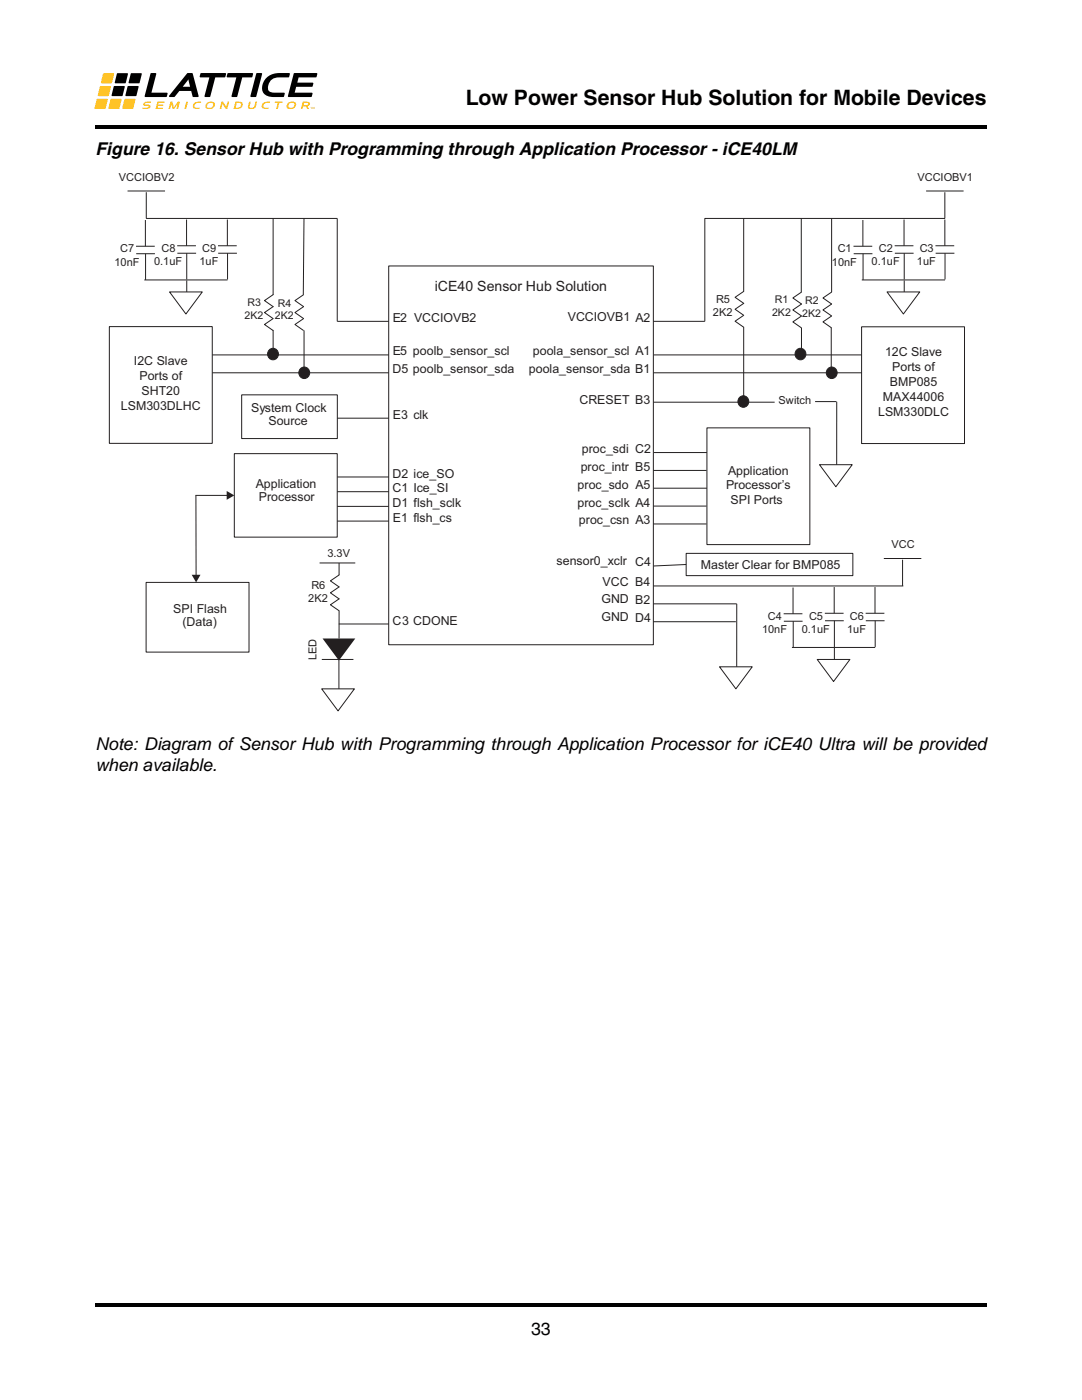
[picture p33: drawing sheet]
<svg xmlns="http://www.w3.org/2000/svg" width="216mm" height="279mm" viewBox="0 0 216 279" stroke-linecap="round" stroke-linejoin="round" font-family="sans-serif">
<defs><g id="words">
<text font-size="4.2" x="92.9" y="21">Low Power Sensor Hub Solution for Mobile Devices</text>
<g font-size="3.5">
<text x="19" y="30.9">Figure 16. Sensor Hub with Programming through Application Processor - iCE40LM</text>
<text x="19" y="149.6">Note: Diagram of Sensor Hub with Programming through Application Processor for iCE40 Ultra will be provided</text>
<text x="19" y="153.8">when available.</text>
<text x="106" y="266.5">33</text>
</g>
<text font-size="2.8" fill="#231f20" x="86.8" y="58">iCE40 Sensor Hub Solution</text>
<g font-size="2.5" fill="#231f20">
<text x="78.4" y="64.2">E2 VCCIOVB2</text>
<text x="113.3" y="64.1">VCCIOVB1 A2</text>
<text x="78.4" y="70.9">E5 poolb_sensor_scl</text>
<text x="106.3" y="70.9">poola_sensor_scl A1</text>
<text x="176.6" y="71.1">12C Slave</text>
<text x="26.7" y="72.9">I2C Slave</text>
<text x="27.8" y="75.8">Ports of</text>
<text x="78.3" y="74.5">D5 poolb_sensor_sda</text>
<text x="105.5" y="74.5">poola_sensor_sda B1</text>
<text x="177.6" y="77">BMP085</text>
<text x="178" y="74">Ports of</text>
<text x="24.1" y="81.7">LSM303DLHC</text>
<text x="28.2" y="78.8">SHT20</text>
<text x="50.1" y="82.2">System Clock</text>
<text x="78.4" y="83.6">E3 clk</text>
<text x="115.6" y="80.6">CRESET B3</text>
<text x="175.2" y="82.9">LSM330DLC</text>
<text x="176.2" y="80">MAX44006</text>
<text x="53.6" y="84.9">Source</text>
<text x="78.3" y="95.3">D2 ice_SO</text>
<text x="115.9" y="94">proc_intr B5</text>
<text x="116.1" y="90.4">proc_sdi C2</text>
<text x="145.3" y="94.7">Application</text>
<text x="51.1" y="97.4">Application</text>
<text x="51.6" y="100.1">Processor</text>
<text x="78.3" y="98.3">C1 Ice_SI</text>
<text x="78.3" y="101.2">D1 flsh_sclk</text>
<text x="115.2" y="101.1">proc_sclk A4</text>
<text x="115.3" y="97.7">proc_sdo A5</text>
<text x="144.9" y="97.7">Processor’s</text>
<text x="145.8" y="100.6">SPI Ports</text>
<text x="78.4" y="104.1">E1 flsh_cs</text>
<text x="115.5" y="104.7">proc_csn A3</text>
<text x="111.1" y="112.8">sensor0_xclr C4</text>
<text x="139.8" y="113.5">Master Clear for BMP085</text>
<text x="120.2" y="117">VCC B4</text>
<text x="34.6" y="122.4">SPI Flash</text>
<text x="36.4" y="125">(Data)</text>
<text x="78.3" y="124.7">C3 CDONE</text>
<text x="120" y="120.4">GND B2</text>
<text x="120" y="124">GND D4</text>
</g>
<g font-size="2.2" fill="#231f20">
<text x="23.7" y="36.1">VCCIOBV2</text>
<text x="183.1" y="36.1">VCCIOBV1</text>
<text x="22.8" y="53">10nF</text>
<text x="24" y="50.4">C7</text>
<text x="30.7" y="53">0.1uF</text>
<text x="32.2" y="50.3">C8</text>
<text x="39.8" y="53">1uF</text>
<text x="40.3" y="50.3">C9</text>
<text x="166" y="53">10nF</text>
<text x="167.2" y="50.4">C1</text>
<text x="173.9" y="53">0.1uF</text>
<text x="175.4" y="50.3">C2</text>
<text x="183" y="53">1uF</text>
<text x="183.5" y="50.3">C3</text>
<text x="142.3" y="63.2">2K2</text>
<text x="142.9" y="60.5">R5</text>
<text x="155.3" y="80.7">Switch</text>
<text x="65.3" y="111.2">3.3V</text>
<text x="177.9" y="109.4">VCC</text>
<text x="62.1" y="117.5">R6</text>
<text x="61.5" y="120.2">2K2</text>
<text x="153.2" y="123.8">C4</text>
<text x="161.4" y="123.7">C5</text>
<text x="169.6" y="123.7">C6</text>
<text x="63.1" y="131.8" transform="rotate(-90 63.1 131.8)">LED</text>
<text x="152" y="126.4">10nF</text>
<text x="160" y="126.3">0.1uF</text>
<text x="169" y="126.3">1uF</text>
</g>
<g font-size="2.1" fill="#231f20">
<text x="48.8" y="63.6">2K2</text>
<text x="49.4" y="61.1">R3</text>
<text x="54.9" y="63.7">2K2</text>
<text x="55.5" y="61.2">R4</text>
<text x="154.1" y="63.1">2K2</text>
<text x="154.6" y="60.6">R1</text>
<text x="160.1" y="63.2">2K2</text>
<text x="160.6" y="60.7">R2</text>
</g>
</g></defs>
<path d="M19 25.1h177.8v.7h-177.8zM19 260h177.8v.7h-177.8z" fill="#000"/>
<path d="M18.9 14.6h44.4v7.2h-44.4z" fill="#fff"/>
<g fill="#000">
<path d="M30.1 14.6h.9l.2 .1-1 3.8h3.1l.1 .2-.2 .6h-4.3zM40 14.6h4.9l.2 .1-.2 .7h-1.9l-1.1 3.9-.9 .1-.2-.2 1-3.8h-1.9l-.1-.2zM45.4 14.6h4.9l.2 .1-.1 .6-.2 .1h-1.9l-1 3.9-.9 .1-.2-.2 1-3.8h-1.9l-.1-.2zM51.2 14.6h.9l.2 .2-1.2 4.4-.1 .2h-.9l-.1-.2zM53.3 15.4a5.8 5.8 0 0 1 4.5-.8v.2l-.3 .6a4.7 4.7 0 0 0-3.2 .4 1.69 1.69 0 0 0-.5 2.5l.6 .2h2.3l.1 .2-.3 .7a6.5 6.5 0 0 1-3.3-.3 1.89 1.89 0 0 1-.6-2.8zM58.7 14.6h4.6l-.1 .7-.2 .1h-3.4l-.3 1.1h3.1l.1 .1-.1 .6-.2 .1h-3.1l-.3 1.2h3.5l.1 .2-.2 .6h-4.7z"/>
<path d="M37.6 15.8l.3 1.5h-1.4zM37.3 14.6l-3.5 4.5v.2l1 .1 1-1.2h2.3l.4 1.1h1.1l-1.1-4.6-.2-.1z"/>
</g>
<g fill="#ffc222">
<path d="M20.6 14.6l2.1 .1-.4 1.9h-2.1z"/>
<path d="M20 17.2h2.1l-.4 2-2.2-.1z"/>
<path d="M19.4 19.7l2.1 .1-.5 1.9h-2.1z"/>
</g>
<path d="M23.4 14.6l2.1 .1-.4 1.9h-2.2zM22.7 17.2h2.2l-.5 2-2.1-.1z" fill="#000"/>
<path d="M22.1 19.7l2.1 .1-.4 1.9h-2.1z" fill="#ffc222"/>
<path d="M25.5 17.2h2.1l-.4 2-2.1-.1zM26.1 14.6l2.2 .1-.5 1.9h-2.1z" fill="#000"/>
<g fill="#ffc222">
<path d="M24.9 19.7l2.1 .1-.5 1.9h-2.1z"/>
<path d="M28.7 20.5l.6-.2h.8v.2l-1 .1-.2 .1 .1 .2 1 .1-.1 .6-.6 .1h-.9l.1-.2h1l.2-.2-.1-.1-1-.2z"/>
<path d="M31.4 20.3h1.4l-.1 .2h-1l-.1 .4h1l-.1 .2h-1l-.1 .4h1.1v.2h-1.4z"/>
<path d="M34 20.3h.4l.3 1.1 .8-1.1h.4l-.4 1.4h-.3l.2-.9-.7 .9h-.2l-.3-.9-.2 .9h-.3z"/>
<path d="M37.2 20.3l.3 .1-.4 1.3h-.3z"/>
<path d="M38.6 20.7a1.67 1.67 0 0 1 1.6-.4l-.1 .2h-.6a.62 .62 0 0 0-.6 .9l.9 .1v.2a1.08 1.08 0 0 1-1.3-.3z"/>
<path d="M44.2 20.3h.3l.6 1 .3-1h.3l-.4 1.4h-.3l-.6-1-.3 1h-.3z"/>
<path d="M49.7 20.3h.3l-.2 1 .1 .2a.58 .58 0 0 0 .9-.3l.2-.9h.3l-.2 .9a.95 .95 0 0 1-1.6 .2z"/>
<path d="M52.4 20.7a1.67 1.67 0 0 1 1.5-.4l-.1 .2h-.6a.62 .62 0 0 0-.6 .9l1 .1-.1 .2a1.08 1.08 0 0 1-1.3-.3z"/>
<path d="M54.9 20.3h1.5l-.1 .2h-.6l-.3 1.2h-.3l.3-1.2h-.6z"/>
<path d="M61.9 21.3h.4l-.2 .4z"/>
<path d="M62.3 21.3l.2 .3 .3-.3v.4l-.1-.2-.1 .2-.2-.2-.1 .2z"/>
<path d="M41.4 20.8a.54 .54 0 0 1 .8-.3 .54 .54 0 0 1 .2 .8 .56 .56 0 0 1-.6 .3 .56 .56 0 0 1-.5-.6zM41.1 20.7l-.1 .5a.99 .99 0 0 0 1 .6 .99 .99 0 0 0 .9-.8v-.2a.96 .96 0 0 0-.8-.6 .96 .96 0 0 0-1 .5z"/>
<path d="M47.3 20.5l.5 .1a.53 .53 0 0 1 .2 .6 .53 .53 0 0 1-.6 .3h-.4zM47 20.3l-.3 1.4a1.39 1.39 0 0 0 1.7-.7v-.5a1.51 1.51 0 0 0-1.4-.2z"/>
<path d="M57.7 20.8a.54 .54 0 0 1 .7-.3 .54 .54 0 0 1 .2 .8 .56 .56 0 0 1-.6 .3 .56 .56 0 0 1-.4-.6zM57.4 20.7l-.2 .5a.99 .99 0 0 0 1 .6 .99 .99 0 0 0 .9-.8v-.2a.96 .96 0 0 0-.8-.6 .96 .96 0 0 0-.9 .5z"/>
<path d="M60.7 20.5l.7 .1 .1 .2-.2 .2h-.7zM60.4 20.3l-.3 1.4h.3l.1-.5h.3l.5 .5h.3l-.3-.5a.47 .47 0 0 0 .6-.5 .47 .47 0 0 0-.6-.4z"/>
</g>
<path d="M21.7 34.2h172.5v107.8h-172.5z" fill="#fff"/>
<g fill="none" stroke="#231f20" stroke-width=".2">
<path d="M184.8 38.1h7.5M188.5 38.4v5.2M77.6 53.1h52.8v75.6h-52.8zM170.3 49.1h3.7M170.3 50.6h3.8M172 55.9h16.6M172.2 43.9v5.2M172.2 50.6v5.3M177 58.3h6.5l-3.2 4.4zM178.5 49h3.8M178.6 50.5h3.7M180.4 43.8v5.2"/>
<path d="M180.4 50.5v5.3M180.4 56v2.3M186.7 49h3.7M186.7 50.5h3.7M188.5 43.8v5.2M188.6 50.5v5.3M188.6 43.6h-48v20.5h-10.2M130.4 74.4h41.5M130.4 70.8h41.5M130.4 93.9h10.6M130.4 90.3h10.7M130.4 97.4h10.7"/>
<path d="M141.1 85.4h20.5v23.3h-20.5zM130.4 101h10.6M130.4 104.6h10.6M130.4 116.9h49.8M158.2 117.3v5.2M166.5 117.2v5.2M174.6 117.2v5.2M176.4 111.5h7.4M180.1 111.7v5.2M130.4 120.5h16.6v12.6M130.4 124.1h16.4M143.6 133.1h6.5l-3.3 4.4z"/>
<path d="M156.4 122.5h3.7M156.4 124h3.7M158 129.2h16.6M158.3 124v5.2M163.1 131.6h6.5l-3.3 4.4zM164.6 122.4h3.7M164.6 123.9h3.8M166.5 129.3v2.3M166.5 123.9v5.2M172.7 122.4h3.8M172.8 123.9h3.7M174.6 123.9v5.2"/>
</g>
<circle cx="159.8" cy="70.6" r="1.12" fill="#231f20"/>
<circle cx="159.8" cy="70.6" r="1.12" fill="none" stroke="#231f20" stroke-width=".2"/>
<circle cx="166" cy="74.4" r="1.12" fill="#231f20"/>
<g fill="none" stroke="#231f20" stroke-width=".2">
<path d="M25.4 38.1h7.5M29.2 38.4v5.2M27.1 49.1h3.8M27.2 50.6h3.7M28.8 55.9h16.6M29 43.9v5.2M29 50.6v5.3M29.2 43.6h38.1v20.5h10.3M33.8 58.3h6.6l-3.3 4.4zM35.4 49h3.7M35.4 50.5h3.7M37.2 43.8v5.2"/>
<path d="M37.3 50.5v5.3M37.3 56v2.3M43.5 49h3.7M43.5 50.5h3.8M45.4 43.8v5.2M45.4 50.5v5.3M159.9 43.6v14.7M42.4 70.8h35.2M42.4 74.4h35.2M171.9 65.2h20.6v23.3h-20.6z"/>
<circle cx="166" cy="74.4" r="1.12"/>
</g>
<circle cx="54.5" cy="70.6" r="1.12" fill="#231f20"/>
<circle cx="54.5" cy="70.6" r="1.12" fill="none" stroke="#231f20" stroke-width=".2"/>
<circle cx="60.7" cy="74.4" r="1.12" fill="#231f20"/>
<g fill="none" stroke="#231f20" stroke-width=".2">
<path d="M21.8 65.2h20.6v23.3h-20.6zM48.2 78.8h19.1v8.7h-19.1zM67.3 83.5h10.3M136.9 110.4h33.3v4.5h-33.3zM136.9 112.7l-6.5 .3"/>
<circle cx="60.7" cy="74.4" r="1.12"/>
</g>
<circle cx="148.4" cy="80.1" r="1.12" fill="#231f20"/>
<g fill="none" stroke="#231f20" stroke-width=".2">
<path d="M130.4 80.3h24.2M162.6 80.1h4.3M163.5 92.7h6.5l-3.2 4.4zM167 80.2v12.5M67.6 124.5h10M67.7 121.9v5.5"/>
<circle cx="148.4" cy="80.1" r="1.12"/>
</g>
<path d="M64.4 127.4h6.5l-3.3 4.4z" fill="#231f20"/>
<path d="M39 98.9h6.5M46.8 90.5h20.5v16.7h-20.5zM67.3 95.2h10.3M67.3 98.1h10.3M29.2 116.2h20.5v13.9h-20.5zM67.3 101.1h10.3M67.3 104h10.3M64.2 137.5h6.5l-3.2 4.4zM64.2 131.6h6.3M67.6 131.6v5.9" fill="none" stroke="#231f20" stroke-width=".2"/>
<path d="M45.2 98l1.6 .9-1.6 .8z" fill="#231f20"/>
<path d="M39.1 98.9v16.1" fill="none" stroke="#231f20" stroke-width=".2"/>
<path d="M38.2 114.7h1.8l-.9 1.5z" fill="#231f20"/>
<g fill="none" stroke="#231f20" stroke-width=".2">
<path d="M54.5 58.8l-1.7 1.2 1.7 1.2-1.7 1.2 1.7 1.2-1.7 1.2 1.7 1.2M54.5 43.6v15.3M60.6 58.8l-1.7 1.2 1.7 1.2-1.7 1.2 1.7 1.2-1.7 1.2 1.7 1.2M60.7 43.6l-.2 15.2M148.4 43.6v14.6l-1.7 1.1 1.7 1.2-1.7 1.2 1.7 1.2-1.7 1.2 1.7 1.2M159.9 58.3l-1.7 1.2 1.7 1.2-1.7 1.2 1.7 1.2-1.7 1.1 1.7 1.2M165.9 43.6v14.7l-1.7 1.2 1.7 1.2-1.7 1.2 1.7 1.2-1.7 1.1 1.7 1.2M54.5 65.8v5M60.7 65.9v8.4M148.4 65.2v14.9M159.9 65.4v5M165.9 65.4v8.4"/>
<path d="M63.8 112.4h7.1M67.7 114.7l-1.8 1.2 1.8 1.2-1.8 1.2 1.8 1.2-1.8 1.2 1.7 1.2M67.7 112.4v2.4"/>
</g>
<use href="#words"/>
</svg>
